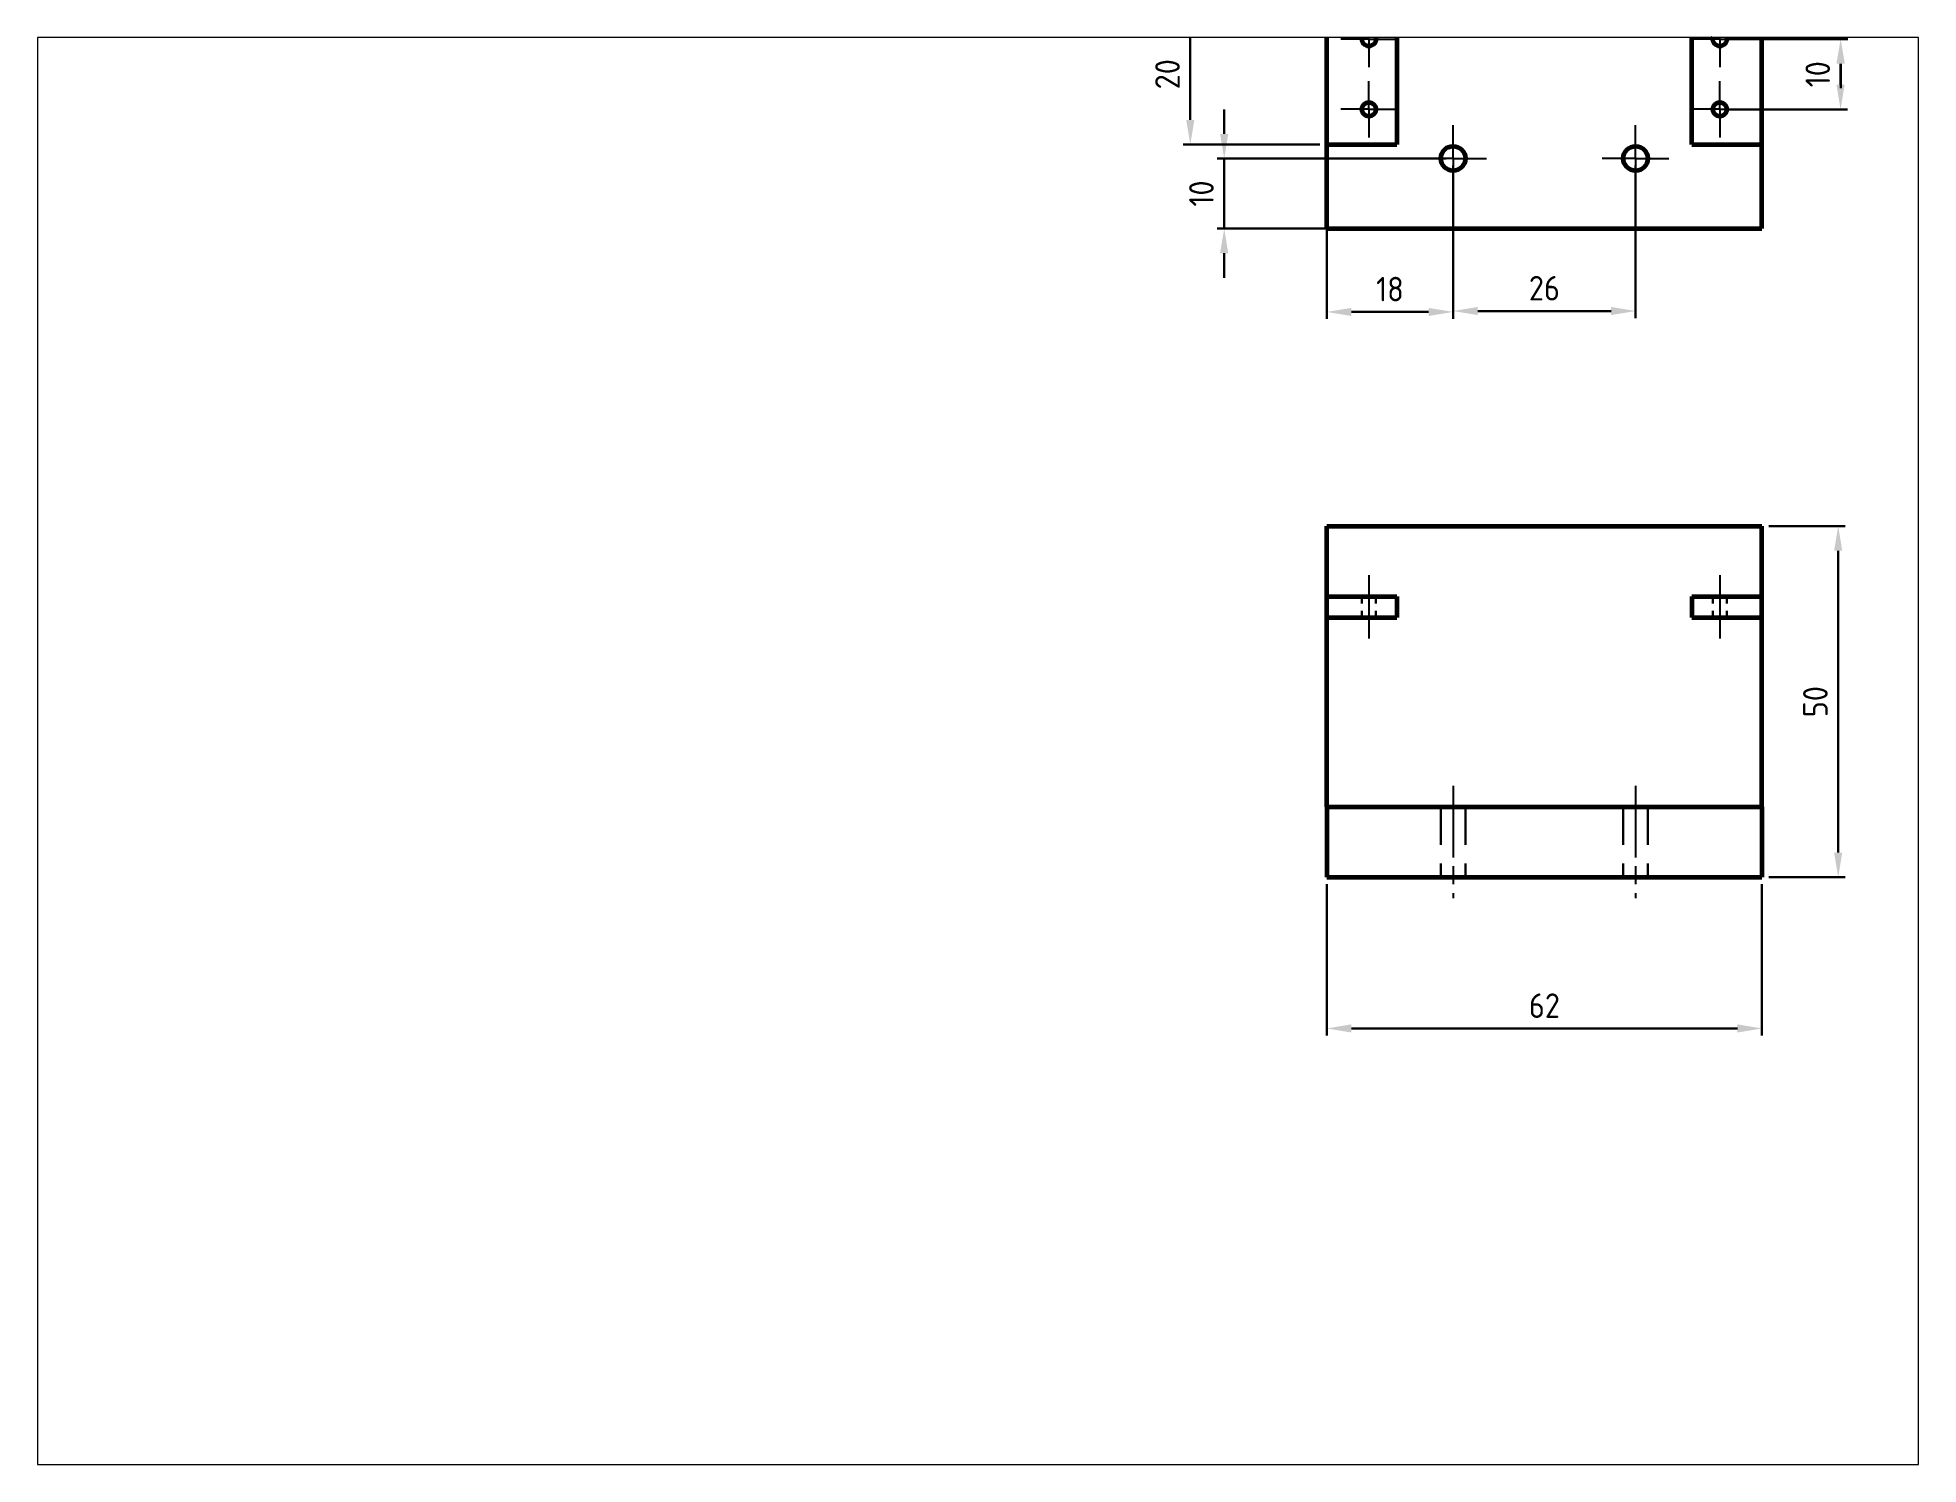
# Paper-space layout 'Layout2' of a CAD drawing. Header units: millimetres. Extents: x 26 to 231, y 20 to 176.
# The model-space entities are those that its viewports show. They can reach past a viewport. Long polylines and large blocks are cut down to what shows.
import ezdxf

# ---------------------------------------------------------------- set-up
doc = ezdxf.new("R2010")
doc.units = ezdxf.units.MM
for name, pattern in [('AM_ISO08W050', [18, 12, -1.5, 3, -1.5]), ('AM_ISO08W050x2', [9, 6, -0.75, 1.5, -0.75]), ('HIDDEN2', [4.7625, 3.175, -1.5875])]:
    doc.linetypes.add(name, pattern=pattern)
doc.layers.get('0').update_dxf_attribs({"lineweight": 60})
for name, color, linetype, lineweight in [('AM_7', 4, 'AM_ISO08W050', 25), ('Annotations', 50, 'Continuous', 30), ('Hidden Line', 7, 'HIDDEN2', 30)]:
    doc.layers.add(name, color=color, linetype=linetype, lineweight=lineweight)
doc.styles.get("Standard").update_dxf_attribs({"font": 'ISOCP.SHX'})
doc.dimstyles.new('AM_ISO', dxfattribs={"dimtxt": 3.5, "dimasz": 3.5, "dimexe": 1, "dimexo": 1, "dimgap": 1.5, "dimtad": 1, "dimdsep": 46, "dimtxsty": 'Standard', "dimcen": 0, "dimclrd": 256, "dimclre": 256, "dimclrt": 2, "dimadec": 0, "dimazin": 2, "dimtp": 0.1, "dimtm": 0.1, "dimtfac": 0.71, "dimtdec": 3, "dimtmove": 0, "dimatfit": 3, "dimfxl": 1, "dimlwd": -1, "dimlwe": -1, "dimarcsym": 1})

# ---------------------------------------------------------------- blocks, each defined once
blk = doc.blocks.new('*D10')
at = {"layer": 'Annotations', "linetype": 'ByBlock', "transparency": 16777216}
for p, q in [((123.7, 206.44), (104.25, 206.44)), ((105.25, 189.94), (105.25, 202.94)), ((123.7, 186.44), (104.25, 186.44))]:
    blk.add_line(p, q, dxfattribs=at)
at = {"layer": 'Annotations', "transparency": 16777216}
for points in [[(104.66, 202.94), (105.83, 202.94), (105.25, 206.44)], [(104.66, 189.94), (105.83, 189.94), (105.25, 186.44)]]:
    blk.add_solid(points, dxfattribs=at)
at = {"layer": 'Defpoints', "color": 0, "transparency": 16777216}
for p in [(105.25, 206.44), (124.7, 206.44), (124.7, 186.44)]:
    blk.add_point(p, dxfattribs=at)
at = {"layer": 'Annotations', "color": 2, "transparency": 16777216, "insert": (102, 196.44), "char_height": 3.5, "attachment_point": 5, "rotation": 90}
blk.add_mtext('20', dxfattribs=at)
blk = doc.blocks.new('*D11')
at = {"layer": 'Annotations', "linetype": 'ByBlock', "transparency": 16777216}
for p, q in [((110.08, 187.94), (110.08, 191.44)), ((141.7, 184.44), (109.08, 184.44)), ((110.08, 184.44), (110.08, 174.44)), ((141.7, 174.44), (109.08, 174.44)), ((110.08, 170.94), (110.08, 167.44))]:
    blk.add_line(p, q, dxfattribs=at)
at = {"layer": 'Annotations', "transparency": 16777216}
for points in [[(109.49, 187.94), (110.66, 187.94), (110.08, 184.44)], [(109.49, 170.94), (110.66, 170.94), (110.08, 174.44)]]:
    blk.add_solid(points, dxfattribs=at)
at = {"layer": 'Defpoints', "color": 0, "transparency": 16777216}
for p in [(142.7, 184.44), (110.08, 174.44), (142.7, 174.44)]:
    blk.add_point(p, dxfattribs=at)
at = {"layer": 'Annotations', "color": 2, "transparency": 16777216, "insert": (106.83, 179.44), "char_height": 3.5, "attachment_point": 5, "rotation": 90}
blk.add_mtext('10', dxfattribs=at)
blk = doc.blocks.new('*D12')
at = {"layer": 'Annotations', "linetype": 'ByBlock', "transparency": 16777216}
for p, q in [((142.7, 183.44), (142.7, 161.57)), ((124.7, 179.44), (124.7, 161.57)), ((139.2, 162.57), (128.2, 162.57))]:
    blk.add_line(p, q, dxfattribs=at)
at = {"layer": 'Annotations', "transparency": 16777216}
for points in [[(128.2, 163.15), (128.2, 161.99), (124.7, 162.57)], [(139.2, 163.15), (139.2, 161.99), (142.7, 162.57)]]:
    blk.add_solid(points, dxfattribs=at)
at = {"layer": 'Defpoints', "color": 0, "transparency": 16777216}
for p in [(142.7, 184.44), (124.7, 180.44), (124.7, 162.57)]:
    blk.add_point(p, dxfattribs=at)
at = {"layer": 'Annotations', "color": 2, "transparency": 16777216, "insert": (133.7, 165.82), "char_height": 3.5, "attachment_point": 5}
blk.add_mtext('18', dxfattribs=at)
blk = doc.blocks.new('*D13')
at = {"layer": 'Annotations', "linetype": 'ByBlock', "transparency": 16777216}
for p, q in [((142.7, 183.44), (142.7, 161.7)), ((168.7, 183.44), (168.7, 161.7)), ((146.2, 162.7), (165.2, 162.7))]:
    blk.add_line(p, q, dxfattribs=at)
at = {"layer": 'Annotations', "transparency": 16777216}
for points in [[(146.2, 163.28), (146.2, 162.12), (142.7, 162.7)], [(165.2, 163.28), (165.2, 162.12), (168.7, 162.7)]]:
    blk.add_solid(points, dxfattribs=at)
at = {"layer": 'Defpoints', "color": 0, "transparency": 16777216}
for p in [(142.7, 184.44), (168.7, 184.44), (168.7, 162.7)]:
    blk.add_point(p, dxfattribs=at)
at = {"layer": 'Annotations', "color": 2, "transparency": 16777216, "insert": (155.7, 165.95), "char_height": 3.5, "attachment_point": 5}
blk.add_mtext('26', dxfattribs=at)
blk = doc.blocks.new('*D16')
at = {"layer": 'Annotations', "linetype": 'ByBlock', "transparency": 16777216}
for p, q in [((180.7, 202.44), (180.7, 217.68)), ((186.7, 202.44), (186.7, 217.68)), ((177.2, 216.68), (173.7, 216.68)), ((180.7, 216.68), (186.7, 216.68)), ((190.2, 216.68), (193.7, 216.68))]:
    blk.add_line(p, q, dxfattribs=at)
at = {"layer": 'Annotations', "transparency": 16777216}
for points in [[(177.2, 217.27), (177.2, 216.1), (180.7, 216.68)], [(190.2, 217.27), (190.2, 216.1), (186.7, 216.68)]]:
    blk.add_solid(points, dxfattribs=at)
at = {"layer": 'Defpoints', "color": 0, "transparency": 16777216}
for p in [(186.7, 216.68), (180.7, 201.44), (186.7, 201.44)]:
    blk.add_point(p, dxfattribs=at)
at = {"layer": 'Annotations', "color": 2, "transparency": 16777216, "insert": (183.7, 219.93), "char_height": 3.5, "attachment_point": 5}
blk.add_mtext('6', dxfattribs=at)
blk = doc.blocks.new('*D17')
at = {"layer": 'Annotations', "linetype": 'ByBlock', "transparency": 16777216}
for p, q in [((197.92, 209.94), (197.92, 213.44)), ((184.58, 206.44), (198.92, 206.44)), ((197.92, 201.44), (197.92, 206.44)), ((181.7, 201.44), (198.92, 201.44)), ((197.92, 197.94), (197.92, 194.44))]:
    blk.add_line(p, q, dxfattribs=at)
at = {"layer": 'Annotations', "transparency": 16777216}
for points in [[(197.33, 209.94), (198.5, 209.94), (197.92, 206.44)], [(197.33, 197.94), (198.5, 197.94), (197.92, 201.44)]]:
    blk.add_solid(points, dxfattribs=at)
at = {"layer": 'Defpoints', "color": 0, "transparency": 16777216}
for p in [(183.58, 206.44), (197.92, 206.44), (180.7, 201.44)]:
    blk.add_point(p, dxfattribs=at)
at = {"layer": 'Annotations', "color": 2, "transparency": 16777216, "insert": (194.67, 203.94), "char_height": 3.5, "attachment_point": 5, "rotation": 90}
blk.add_mtext('5', dxfattribs=at)
blk = doc.blocks.new('*D18')
at = {"layer": 'Annotations', "linetype": 'ByBlock', "transparency": 16777216}
for p, q in [((181.7, 201.44), (198.9, 201.44)), ((197.9, 194.94), (197.9, 197.94)), ((181.7, 191.44), (198.9, 191.44))]:
    blk.add_line(p, q, dxfattribs=at)
at = {"layer": 'Annotations', "transparency": 16777216}
for points in [[(197.31, 197.94), (198.48, 197.94), (197.9, 201.44)], [(197.31, 194.94), (198.48, 194.94), (197.9, 191.44)]]:
    blk.add_solid(points, dxfattribs=at)
at = {"layer": 'Defpoints', "color": 0, "transparency": 16777216}
for p in [(180.7, 201.44), (197.9, 201.44), (180.7, 191.44)]:
    blk.add_point(p, dxfattribs=at)
at = {"layer": 'Annotations', "color": 2, "transparency": 16777216, "insert": (194.65, 196.44), "char_height": 3.5, "attachment_point": 5, "rotation": 90}
blk.add_mtext('10', dxfattribs=at)
blk = doc.blocks.new('*D19')
at = {"layer": 'Annotations', "linetype": 'ByBlock', "transparency": 16777216}
for p, q in [((124.7, 81.03), (124.7, 59.46)), ((186.7, 81.03), (186.7, 59.46)), ((128.2, 60.46), (183.2, 60.46))]:
    blk.add_line(p, q, dxfattribs=at)
at = {"layer": 'Annotations', "transparency": 16777216}
for points in [[(128.2, 61.05), (128.2, 59.88), (124.7, 60.46)], [(183.2, 61.05), (183.2, 59.88), (186.7, 60.46)]]:
    blk.add_solid(points, dxfattribs=at)
at = {"layer": 'Defpoints', "color": 0, "transparency": 16777216}
for p in [(124.7, 82.03), (186.7, 82.03), (186.7, 60.46)]:
    blk.add_point(p, dxfattribs=at)
at = {"layer": 'Annotations', "color": 2, "transparency": 16777216, "insert": (155.7, 63.71), "char_height": 3.5, "attachment_point": 5}
blk.add_mtext('62', dxfattribs=at)
blk = doc.blocks.new('*D22')
at = {"layer": 'Annotations', "linetype": 'ByBlock', "transparency": 16777216}
for p, q in [((187.7, 132.03), (198.56, 132.03)), ((197.56, 85.53), (197.56, 128.53)), ((187.7, 82.03), (198.56, 82.03))]:
    blk.add_line(p, q, dxfattribs=at)
at = {"layer": 'Annotations', "transparency": 16777216}
for points in [[(196.97, 128.53), (198.14, 128.53), (197.56, 132.03)], [(196.97, 85.53), (198.14, 85.53), (197.56, 82.03)]]:
    blk.add_solid(points, dxfattribs=at)
at = {"layer": 'Defpoints', "color": 0, "transparency": 16777216}
for p in [(186.7, 132.03), (197.56, 132.03), (186.7, 82.03)]:
    blk.add_point(p, dxfattribs=at)
at = {"layer": 'Annotations', "color": 2, "transparency": 16777216, "insert": (194.31, 107.03), "char_height": 3.5, "attachment_point": 5, "rotation": 90}
blk.add_mtext('50', dxfattribs=at)
blk = doc.blocks.new('*D25')
at = {"layer": 'Annotations', "linetype": 'ByBlock', "transparency": 16777216}
for p, q in [((219.35, 132.03), (214.48, 132.03)), ((215.48, 125.53), (215.48, 128.53)), ((220.85, 122.03), (214.48, 122.03))]:
    blk.add_line(p, q, dxfattribs=at)
at = {"layer": 'Annotations', "transparency": 16777216}
for points in [[(214.9, 128.53), (216.06, 128.53), (215.48, 132.03)], [(214.9, 125.53), (216.06, 125.53), (215.48, 122.03)]]:
    blk.add_solid(points, dxfattribs=at)
at = {"layer": 'Defpoints', "color": 0, "transparency": 16777216}
for p in [(215.48, 132.03), (220.35, 132.03), (221.85, 122.03)]:
    blk.add_point(p, dxfattribs=at)
at = {"layer": 'Annotations', "color": 2, "transparency": 16777216, "insert": (212.23, 127.03), "char_height": 3.5, "attachment_point": 5, "rotation": 90}
blk.add_mtext('10', dxfattribs=at)

msp = doc.modelspace()

# ---------------------------------------------------------------- linework, layer by layer
for p, q in [((124.696, 186.441), (124.696, 206.441)), ((134.696, 206.441), (134.696, 186.441)), ((176.696, 186.441), (176.696, 206.441)), ((186.696, 186.441), (186.696, 206.441)), ((124.696, 186.441), (134.696, 186.441)), ((124.696, 174.441), (124.696, 186.441)), ((176.696, 186.441), (186.696, 186.441)), ((186.696, 174.441), (186.696, 186.441)), ((124.696, 174.441), (186.696, 174.441)), ((124.696, 132.035), (186.696, 132.035)), ((124.696, 122.035), (124.696, 132.035)), ((186.696, 122.035), (186.696, 132.035)), ((124.696, 122.035), (134.696, 122.035)), ((124.696, 119.035), (124.696, 122.035)), ((134.696, 122.035), (134.696, 119.035)), ((176.696, 122.035), (176.696, 119.035)), ((176.696, 122.035), (186.696, 122.035)), ((186.696, 119.035), (186.696, 122.035)), ((124.696, 119.035), (134.696, 119.035)), ((124.696, 92.035), (124.696, 119.035)), ((176.696, 119.035), (186.696, 119.035)), ((186.696, 92.035), (186.696, 119.035)), ((124.696, 92.035), (186.696, 92.035)), ((124.696, 92.035), (124.696, 82.035)), ((186.696, 92.035), (186.696, 82.035)), ((124.696, 82.035), (186.696, 82.035))]:
    msp.add_line(p, q)
for centre, radius in [((130.696, 201.441), 1), ((180.696, 201.441), 1), ((130.696, 191.441), 1), ((180.696, 191.441), 1), ((142.696, 184.441), 1.75), ((168.696, 184.441), 1.75)]:
    msp.add_circle(centre, radius)
at = {"layer": 'AM_7', "linetype": 'AM_ISO08W050x2'}
for p, q in [((130.696, 201.441), (130.696, 205.441)), ((180.696, 201.441), (180.696, 205.441)), ((130.696, 201.441), (126.696, 201.441)), ((130.696, 201.441), (134.696, 201.441)), ((130.696, 201.441), (130.696, 197.441)), ((180.696, 201.441), (176.696, 201.441)), ((180.696, 201.441), (184.696, 201.441)), ((180.696, 201.441), (180.696, 197.441)), ((130.696, 191.441), (130.696, 195.441)), ((180.696, 191.441), (180.696, 195.441)), ((130.696, 191.441), (126.696, 191.441)), ((130.696, 191.441), (134.696, 191.441)), ((130.696, 191.441), (130.696, 187.441)), ((180.696, 191.441), (176.696, 191.441)), ((180.696, 191.441), (184.696, 191.441)), ((180.696, 191.441), (180.696, 187.441)), ((142.696, 184.441), (142.696, 189.191)), ((168.696, 184.441), (168.696, 189.191)), ((142.696, 184.441), (137.946, 184.441)), ((142.696, 184.441), (147.446, 184.441)), ((142.696, 184.441), (142.696, 179.691)), ((168.696, 184.441), (163.946, 184.441)), ((168.696, 184.441), (173.446, 184.441)), ((168.696, 184.441), (168.696, 179.691)), ((130.696, 125.035), (130.696, 116.035)), ((180.696, 125.035), (180.696, 116.035)), ((142.696, 95.035), (142.696, 79.035)), ((168.696, 95.035), (168.696, 79.035))]:
    msp.add_line(p, q, dxfattribs=at)
at = {"layer": 'Hidden Line'}
for p, q in [((129.696, 122.035), (129.696, 121.012)), ((131.696, 122.035), (131.696, 121.012)), ((179.696, 122.035), (179.696, 121.012)), ((181.696, 122.035), (181.696, 121.012)), ((129.696, 119.035), (129.696, 119.961)), ((131.696, 119.035), (131.696, 119.961)), ((179.696, 119.035), (179.696, 119.961)), ((181.696, 119.035), (181.696, 119.961)), ((140.946, 92.035), (140.946, 82.035)), ((144.446, 92.035), (144.446, 82.035)), ((166.946, 92.035), (166.946, 82.035)), ((170.446, 92.035), (170.446, 82.035))]:
    msp.add_line(p, q, dxfattribs=at)

# ---------------------------------------------------------------- dimensions: what is measured, and where the dimension line sits
at = {"layer": 'Annotations'}
for base, p1, p2, picture, middle in [((186.696, 216.682), (180.696, 201.441), (186.696, 201.441), '*D16', (183.696, 219.932)), ((124.696, 162.57), (142.696, 184.441), (124.696, 180.441), '*D12', (133.696, 165.82)), ((168.696, 162.7), (142.696, 184.441), (168.696, 184.441), '*D13', (155.696, 165.95)), ((186.696, 60.462), (124.696, 82.035), (186.696, 82.035), '*D19', (155.696, 63.713))]:
    dim = msp.add_linear_dim(base=base, p1=p1, p2=p2, dimstyle='AM_ISO', dxfattribs=at)
    dim.commit()
    dim.dimension.update_dxf_attribs({"geometry": picture, "text_midpoint": middle})
for base, p1, p2, picture, middle in [((197.915, 206.441), (180.696, 201.441), (183.582, 206.441), '*D17', (194.665, 203.941)), ((197.897, 201.441), (180.696, 191.441), (180.696, 201.441), '*D18', (194.647, 196.441)), ((110.076, 174.441), (142.696, 184.441), (142.696, 174.441), '*D11', (106.826, 179.441))]:
    dim = msp.add_linear_dim(base=base, p1=p1, p2=p2, angle=90, dimstyle='AM_ISO', dxfattribs=at)
    dim.commit()
    dim.dimension.update_dxf_attribs({"geometry": picture, "text_midpoint": middle})
for base, p1, p2, picture, middle in [((105.248, 206.441), (124.696, 186.441), (124.696, 206.441), '*D10', (105.248, 196.441)), ((197.558, 132.035), (186.696, 82.035), (186.696, 132.035), '*D22', (197.558, 107.035)), ((215.48, 132.035), (221.849, 122.035), (220.349, 132.035), '*D25', (215.48, 127.035))]:
    dim = msp.add_linear_dim(base=base, p1=p1, p2=p2, angle=90, dimstyle='AM_ISO', dxfattribs=at)
    dim.commit()
    dim.dimension.update_dxf_attribs({"geometry": picture, "text_midpoint": middle, "dimtype": 160})

psp = doc.layouts.new('Layout2')

# ---------------------------------------------------------------- viewports
at = {"layer": '0'}
psp.add_viewport(center=(128.5, 97.5), size=(205.6, 156), view_center_point=(75, 100), view_height=203.3241, dxfattribs=at)

doc.saveas('drawing.dxf')
